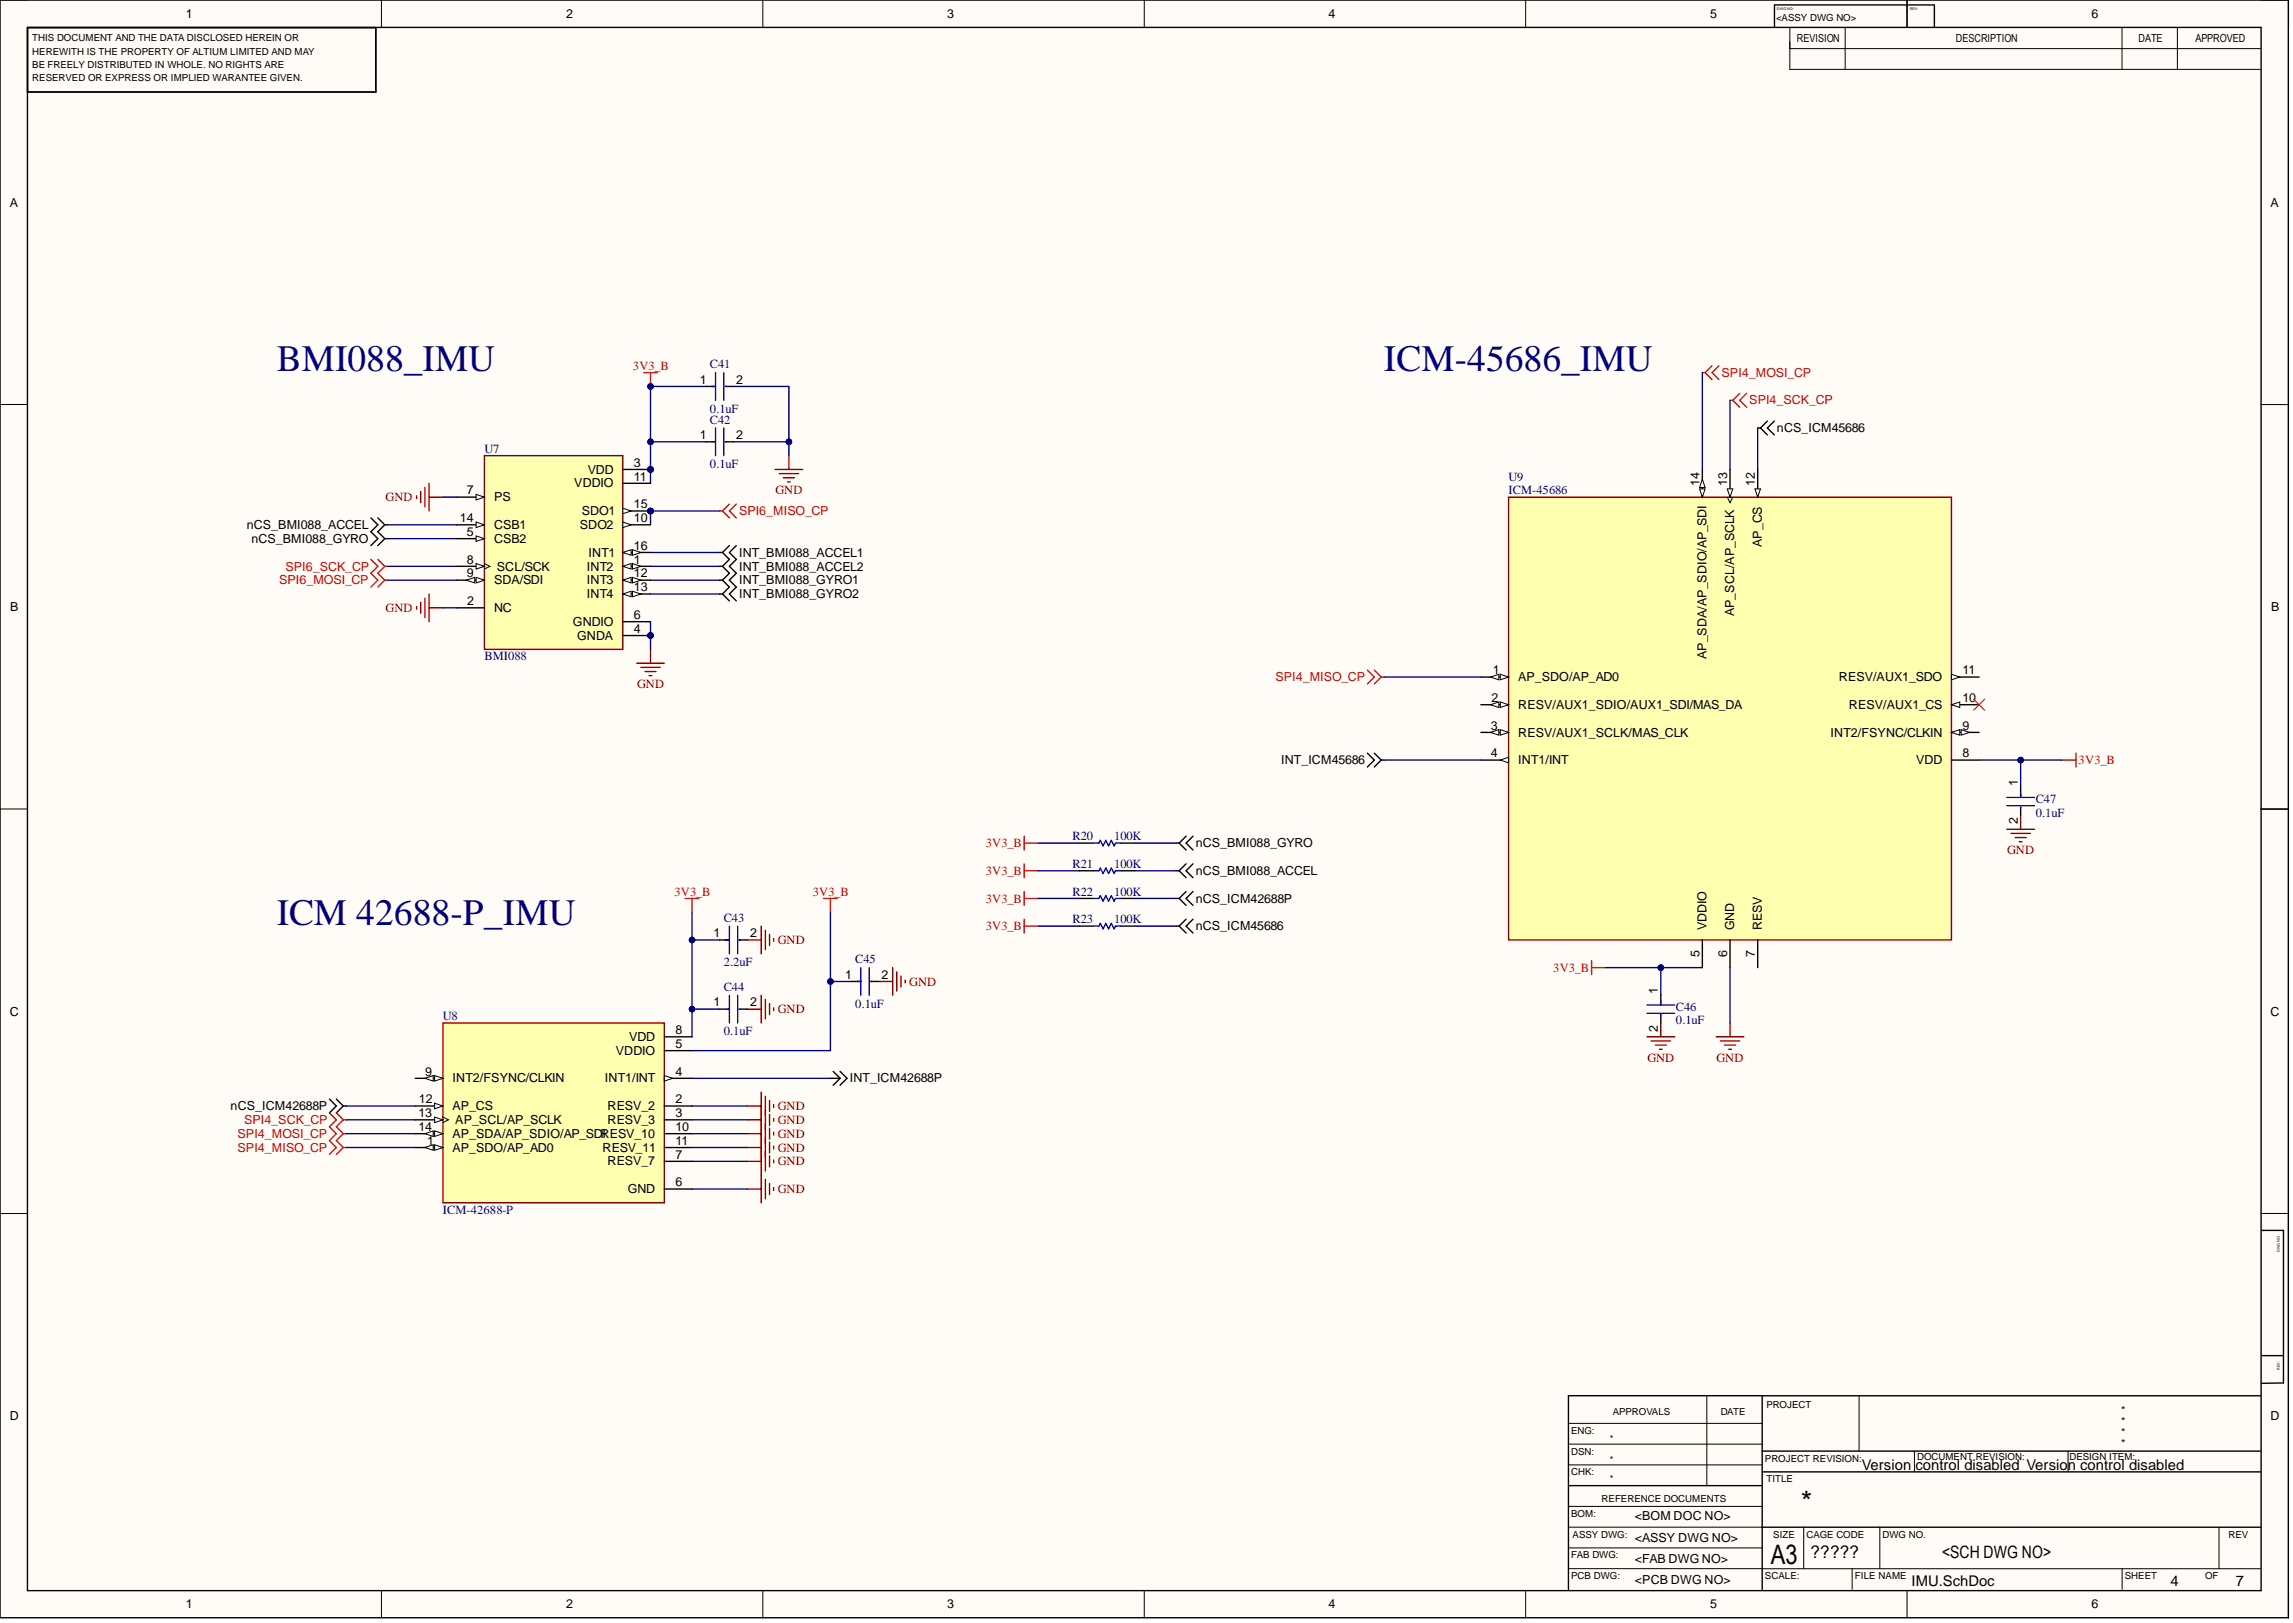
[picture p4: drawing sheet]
<svg xmlns="http://www.w3.org/2000/svg" width="420mm" height="297mm" viewBox="0 0 420 297" stroke-linecap="round" stroke-linejoin="round" font-family="sans-serif">
<defs><g id="words">
<g font-size="6.8" fill="#000080">
<text x="50.7" y="67.9">BMI088_IMU</text>
<text x="253.4" y="67.9">ICM-45686_IMU</text>
<text x="50.7" y="169.2">ICM 42688-P_IMU</text>
</g>
<text font-size="5.4" x="329.7" y="276.8">*</text>
<text font-size="4.9" x="324.2" y="286.2">A3</text>
<text font-size="3.2" x="331.5" y="285.1">?????</text>
<text font-size="3.1" x="355.6" y="285.1">&lt;SCH DWG NO&gt;</text>
<g font-size="2.7">
<text x="340.9" y="269">Version control disabled Version control disabled</text>
<text x="350" y="290.3">IMU.SchDoc</text>
<text x="397.4" y="290.3">4</text>
<text x="409.4" y="290.3">7</text>
</g>
<g font-size="2.3">
<text x="34" y="3.3">1</text>
<text x="103.6" y="3.3">2</text>
<text x="173.4" y="3.3">3</text>
<text x="243.2" y="3.3">4</text>
<text x="313.1" y="3.3">5</text>
<text x="382.9" y="3.3">6</text>
<text x="1.8" y="37.8">A</text>
<text x="415.7" y="37.8">A</text>
<text x="128.1" y="70.2">1</text>
<text x="134.8" y="70.2">2</text>
<text x="128.1" y="80.4">1</text>
<text x="134.8" y="80.4">2</text>
<text x="325.3" y="79.1">nCS_ICM45686</text>
<text x="105.1" y="89.2">VDDIO</text>
<text x="107.6" y="86.7">VDD</text>
<text x="116" y="85.4">3</text>
<text x="116" y="88">11</text>
<text x="311.1" y="89" transform="rotate(-90 311.1 89)">14</text>
<text x="316.2" y="89" transform="rotate(-90 316.2 89)">13</text>
<text x="321.3" y="89" transform="rotate(-90 321.3 89)">12</text>
<text x="84.2" y="95.6">14</text>
<text x="85.5" y="90.5">7</text>
<text x="90.5" y="91.8">PS</text>
<text x="106.5" y="94.3">SDO1</text>
<text x="116" y="93">15</text>
<text x="116" y="95.6">10</text>
<text x="45.2" y="96.8">nCS_BMI088_ACCEL</text>
<text x="46" y="99.3">nCS_BMI088_GYRO</text>
<text x="85.5" y="98.1">5</text>
<text x="90.5" y="96.8">CSB1</text>
<text x="90.5" y="99.3">CSB2</text>
<text x="106.2" y="96.8">SDO2</text>
<text x="107.8" y="101.9">INT1</text>
<text x="116" y="100.6">16</text>
<text x="135.3" y="101.9">INT_BMI088_ACCEL1</text>
<text x="322.5" y="100.1" transform="rotate(-90 322.5 100.1)">AP_CS</text>
<text x="85.5" y="103.1">8</text>
<text x="85.5" y="105.7">9</text>
<text x="90.5" y="106.9">SDA/SDI</text>
<text x="91" y="104.4">SCL/SCK</text>
<text x="107.4" y="104.4">INT2</text>
<text x="107.4" y="106.9">INT3</text>
<text x="116" y="103.1">1</text>
<text x="116" y="105.7">12</text>
<text x="135.3" y="104.4">INT_BMI088_ACCEL2</text>
<text x="135.3" y="106.9">INT_BMI088_GYRO1</text>
<text x="1.9" y="111.8">B</text>
<text x="85.6" y="110.7">2</text>
<text x="90.5" y="112">NC</text>
<text x="107.4" y="109.5">INT4</text>
<text x="116" y="108.2">13</text>
<text x="116" y="113.3">6</text>
<text x="135.3" y="109.5">INT_BMI088_GYRO2</text>
<text x="317.5" y="112.8" transform="rotate(-90 317.5 112.8)">AP_SCL/AP_SCLK</text>
<text x="415.8" y="111.8">B</text>
<text x="104.9" y="114.5">GNDIO</text>
<text x="105.7" y="117.1">GNDA</text>
<text x="116" y="115.8">4</text>
<text x="273.3" y="123.4">1</text>
<text x="277.9" y="124.7">AP_SDO/AP_AD0</text>
<text x="312.4" y="120.6" transform="rotate(-90 312.4 120.6)">AP_SDA/AP_SDIO/AP_SDI</text>
<text x="336.6" y="124.7">RESV/AUX1_SDO</text>
<text x="359.3" y="123.4">11</text>
<text x="273" y="128.5">2</text>
<text x="277.9" y="129.7">RESV/AUX1_SDIO/AUX1_SDI/MAS_DA</text>
<text x="338.5" y="129.7">RESV/AUX1_CS</text>
<text x="359.3" y="128.5">10</text>
<text x="273" y="133.5">3</text>
<text x="277.9" y="134.8">RESV/AUX1_SCLK/MAS_CLK</text>
<text x="335.1" y="134.8">INT2/FSYNC/CLKIN</text>
<text x="359.3" y="133.5">9</text>
<text x="234.5" y="139.9">INT_ICM45686</text>
<text x="273" y="138.6">4</text>
<text x="277.9" y="139.9">INT1/INT</text>
<text x="350.8" y="139.9">VDD</text>
<text x="359.3" y="138.6">8</text>
<text x="369.4" y="143.9" transform="rotate(-90 369.4 143.9)">1</text>
<text x="218.9" y="155.1">nCS_BMI088_GYRO</text>
<text x="369.4" y="150.8" transform="rotate(-90 369.4 150.8)">2</text>
<text x="218.9" y="160.1">nCS_BMI088_ACCEL</text>
<text x="218.9" y="165.2">nCS_ICM42688P</text>
<text x="130.7" y="171.5">1</text>
<text x="137.3" y="171.5">2</text>
<text x="218.9" y="170.3">nCS_ICM45686</text>
<text x="312.4" y="170.3" transform="rotate(-90 312.4 170.3)">VDDIO</text>
<text x="317.5" y="170.3" transform="rotate(-90 317.5 170.3)">GND</text>
<text x="322.5" y="170.3" transform="rotate(-90 322.5 170.3)">RESV</text>
<text x="154.7" y="179.1">1</text>
<text x="161.4" y="179.1">2</text>
<text x="311.1" y="175.2" transform="rotate(-90 311.1 175.2)">5</text>
<text x="316.2" y="175.2" transform="rotate(-90 316.2 175.2)">6</text>
<text x="321.3" y="175.2" transform="rotate(-90 321.3 175.2)">7</text>
<text x="1.8" y="185.9">C</text>
<text x="130.7" y="184.2">1</text>
<text x="137.3" y="184.2">2</text>
<text x="303.5" y="181.9" transform="rotate(-90 303.5 181.9)">1</text>
<text x="415.7" y="185.9">C</text>
<text x="115.2" y="190.5">VDD</text>
<text x="123.6" y="189.2">8</text>
<text x="123.6" y="191.8">5</text>
<text x="303.5" y="188.8" transform="rotate(-90 303.5 188.8)">2</text>
<text x="77.9" y="196.8">9</text>
<text x="112.8" y="193">VDDIO</text>
<text x="123.6" y="196.8">4</text>
<text x="42.2" y="203.2">nCS_ICM42688P</text>
<text x="76.7" y="201.9">12</text>
<text x="82.9" y="198.1">INT2/FSYNC/CLKIN</text>
<text x="82.9" y="203.2">AP_CS</text>
<text x="110.7" y="198.1">INT1/INT</text>
<text x="111.2" y="203.2">RESV_2</text>
<text x="123.6" y="201.9">2</text>
<text x="155.6" y="198.1">INT_ICM42688P</text>
<text x="76.6" y="204.4">13</text>
<text x="76.6" y="207">14</text>
<text x="78.2" y="209.5">1</text>
<text x="82.9" y="208.2">AP_SDA/AP_SDIO/AP_SDRESV_10</text>
<text x="83.4" y="205.7">AP_SCL/AP_SCLK</text>
<text x="110.3" y="208.2">I</text>
<text x="111.2" y="205.7">RESV_3</text>
<text x="123.6" y="204.4">3</text>
<text x="123.6" y="207">10</text>
<text x="123.6" y="209.5">11</text>
<text x="82.9" y="210.8">AP_SDO/AP_AD0</text>
<text x="110.3" y="210.8">RESV_11</text>
<text x="111.2" y="213.3">RESV_7</text>
<text x="123.6" y="212">7</text>
<text x="114.9" y="218.4">GND</text>
<text x="123.6" y="217.1">6</text>
<text x="1.8" y="259.9">D</text>
<text x="415.7" y="259.9">D</text>
<text x="299.3" y="278.2">&lt;BOM DOC NO&gt;</text>
<text x="299.3" y="286.1">&lt;FAB DWG NO&gt;</text>
<text x="299.3" y="282.3">&lt;ASSY DWG NO&gt;</text>
<text x="299.3" y="289.9">&lt;PCB DWG NO&gt;</text>
<text x="34" y="294.3">1</text>
<text x="103.6" y="294.3">2</text>
<text x="173.4" y="294.3">3</text>
<text x="243.2" y="294.3">4</text>
<text x="313.1" y="294.3">5</text>
<text x="382.9" y="294.3">6</text>
</g>
<g font-size="2.3" fill="#f00">
<text x="115.9" y="67.7">3V3_B</text>
<text x="315.2" y="69">SPI4_MOSI_CP</text>
<text x="320.3" y="74">SPI4_SCK_CP</text>
<text x="135.3" y="94.3">SPI6_MISO_CP</text>
<text x="51.1" y="106.9">SPI6_MOSI_CP</text>
<text x="52.3" y="104.4">SPI6_SCK_CP</text>
<text x="233.5" y="124.7">SPI4_MISO_CP</text>
<text x="380.6" y="139.9">3V3_B</text>
<text x="180.5" y="155.1">3V3_B</text>
<text x="180.5" y="160.1">3V3_B</text>
<text x="123.5" y="163.9">3V3_B</text>
<text x="148.8" y="163.9">3V3_B</text>
<text x="180.5" y="165.2">3V3_B</text>
<text x="180.5" y="170.3">3V3_B</text>
<text x="284.4" y="177.9">3V3_B</text>
<text x="43.5" y="208.2">SPI4_MOSI_CP</text>
<text x="44.7" y="205.7">SPI4_SCK_CP</text>
<text x="43.5" y="210.8">SPI4_MISO_CP</text>
</g>
<g font-size="2.3" fill="#000080">
<text x="130" y="67.4">C41</text>
<text x="130" y="75.5">0.1uF</text>
<text x="130" y="77.6">C42</text>
<text x="88.7" y="82.9">U7</text>
<text x="130" y="85.7">0.1uF</text>
<text x="276.2" y="88">U9</text>
<text x="276.2" y="90.5">ICM-45686</text>
<text x="88.7" y="120.9">BMI088</text>
<text x="372.7" y="147">C47</text>
<text x="372.7" y="149.5">0.1uF</text>
<text x="196.4" y="153.8">R20</text>
<text x="204" y="153.8">100K</text>
<text x="196.4" y="158.9">R21</text>
<text x="204" y="158.9">100K</text>
<text x="196.4" y="163.9">R22</text>
<text x="204" y="163.9">100K</text>
<text x="132.5" y="168.7">C43</text>
<text x="196.4" y="169">R23</text>
<text x="204" y="169">100K</text>
<text x="132.5" y="176.8">2.2uF</text>
<text x="156.6" y="176.3">C45</text>
<text x="132.5" y="181.4">C44</text>
<text x="156.6" y="184.4">0.1uF</text>
<text x="306.8" y="184.9">C46</text>
<text x="81.1" y="186.7">U8</text>
<text x="132.5" y="189.5">0.1uF</text>
<text x="306.8" y="187.5">0.1uF</text>
<text x="81.1" y="222.2">ICM-42688-P</text>
</g>
<g font-size="2.3" fill="#800000">
<text x="70.6" y="91.8">GND</text>
<text x="142" y="90.5">GND</text>
<text x="70.6" y="112">GND</text>
<text x="116.6" y="125.9">GND</text>
<text x="367.5" y="156.3">GND</text>
<text x="142.4" y="172.8">GND</text>
<text x="142.4" y="185.5">GND</text>
<text x="166.5" y="180.4">GND</text>
<text x="301.6" y="194.3">GND</text>
<text x="314.3" y="194.3">GND</text>
<text x="142.4" y="203.2">GND</text>
<text x="142.4" y="208.2">GND</text>
<text x="142.4" y="205.7">GND</text>
<text x="142.4" y="213.3">GND</text>
<text x="142.4" y="210.8">GND</text>
<text x="142.4" y="218.4">GND</text>
</g>
<g font-size="2">
<text x="329" y="7.7">REVISION</text>
<text x="358.1" y="7.7">DESCRIPTION</text>
<text x="391.5" y="7.7">DATE</text>
<text x="401.9" y="7.7">APPROVED</text>
<text x="388.3" y="262.8">*</text>
<text x="388.3" y="258.8">*</text>
<text x="388.3" y="260.8">*</text>
<text x="388.3" y="264.8">*</text>
</g>
<g font-size="1.8">
<text x="325.2" y="3.8">&lt;ASSY DWG NO&gt;</text>
<text x="5.9" y="7.6">THIS DOCUMENT AND THE DATA DISCLOSED HEREIN OR</text>
<text x="5.9" y="10">HEREWITH IS THE PROPERTY OF ALTIUM LIMITED AND MAY</text>
<text x="5.9" y="12.5">BE FREELY DISTRIBUTED IN WHOLE. NO RIGHTS ARE</text>
<text x="5.9" y="14.9">RESERVED OR EXPRESS OR IMPLIED WARANTEE GIVEN.</text>
<text x="323.4" y="257.6">PROJECT</text>
<text x="287.7" y="262.4">ENG:</text>
<text x="294.8" y="264">*</text>
<text x="295.3" y="258.9">APPROVALS</text>
<text x="315" y="258.9">DATE</text>
<text x="287.7" y="266.2">DSN:</text>
<text x="294.8" y="267.8">*</text>
<text x="323.1" y="267.5">PROJECT REVISION:</text>
<text x="351" y="267.2">DOCUMENT REVISION:</text>
<text x="378.9" y="267.2">DESIGN ITEM:</text>
<text x="287.7" y="270">CHK:</text>
<text x="293.2" y="274.8">REFERENCE DOCUMENTS</text>
<text x="294.8" y="271.3">*</text>
<text x="323.4" y="271.3">TITLE</text>
<text x="287.7" y="277.6">BOM:</text>
<text x="287.9" y="281.4">ASSY DWG:</text>
<text x="324.7" y="281.4">SIZE</text>
<text x="330.7" y="281.4">CAGE CODE</text>
<text x="344.7" y="281.4">DWG NO.</text>
<text x="408" y="281.4">REV</text>
<text x="287.7" y="285.2">FAB DWG:</text>
<text x="287.7" y="289">PCB DWG:</text>
<text x="323.1" y="289">SCALE:</text>
<text x="339.6" y="289">FILE NAME</text>
<text x="389" y="289">SHEET</text>
<text x="403.7" y="289">OF</text>
</g>
<g font-size=".7">
<text x="325.3" y="1.8">DWG NO:</text>
<text x="349.7" y="1.8">REV:</text>
<text x="417.4" y="229.1" transform="rotate(-90 417.4 229.1)">DWG NO:</text>
<text x="417.4" y="250.7" transform="rotate(-90 417.4 250.7)">REV:</text>
</g>
</g></defs>
<g fill="#fffcf8">
<path d="M0 0h419v296.1h-419z" fill-rule="evenodd"/>
<path d="M5.1 5.1h408.8v286h-408.8z" fill-rule="evenodd"/>
</g>
<g fill="none" stroke="#000" stroke-width=".18">
<path d="M0 0h5.1M69.8 0v5.1M139.7 0v5.1M209.5 0v5.1M279.3 0v5.1M327.7 5.1v7.6M327.7 8.9h86.1M327.7 12.7h86.1M337.8 5.1v7.6M349.1 0v5.1M388.5 5.1v7.6M398.6 5.1v7.6"/>
<path d="M413.9 0h5.1v5.1M0 74h5.1M413.9 74h5.1M0 148.1h5.1M413.9 148.1h5.1M0 222.1h5.1M413.9 222.1h5.1M312.5 255.4v16.5M340.4 255.4v10.2M287.2 264.3h35.4M287.2 260.5h35.4M287.2 268.1h35.4"/>
<path d="M287.2 279.5h35.4M287.2 275.7h35.4M330.2 279.5v7.6M344.2 279.5v7.6M350.5 265.6v3.8M378.6 265.6v3.8M406.3 279.5v7.6M69.8 291.1v5M139.7 291.1v5M209.5 291.1v5M279.3 291.1v5M287.2 287.1h126.7"/>
<path d="M287.2 283.3h35.4M339.1 287.1v3.8M349.1 291.1v5M388.5 287.1v3.8M419 291.1v5"/>
</g>
<g fill="none" stroke="#000" stroke-width=".25">
<path d="M0 0h418.9v296.1h-418.9zM5 5h409v286.1h-409zM68.8 5.1v11.7h-63.8M324.9 .9v4M324.9 .9h29.2M349.1 0v5M354.1 1v4M414 148.1h5M414.1 225.2h4v27.9l-4.1 .1M322.6 255.4v35.5M413.9 255.5l-126.7-.1v35.5M414.1 248.1h4"/>
<path d="M287.2 271.9h35.4M322.6 265.6h91.3M322.6 269.4h91.3M322.6 279.5h91.3"/>
</g>
<g fill="none" stroke="#800000" stroke-width=".25">
<path d="M76.3 90.7v.5M77 90v2M77.8 89.2v3.6M78.6 88.5v5M78.6 91h2.5M141.9 85.9h5.1M142.7 86.7h3.5M143.4 87.4h2M144.2 88.2h.5M144.4 83.4v2.5M76.3 111v.5M77 110.2v2.1"/>
<path d="M77.8 109.5v3.5M78.6 108.7v5.1M78.6 111.2h2.5M119.1 118.8v2.6M116.6 121.4h5M117.3 122.1h3.6M118.1 122.9h2M118.8 123.7h.5"/>
</g>
<path d="M117.8 68.2h2.6M119.1 68.2v2.5" fill="none" stroke="#f00" stroke-width=".25"/>
<circle cx="119.1" cy="70.7" r=".51" fill="#000080"/>
<circle cx="119.1" cy="70.7" r=".51" fill="none" stroke="#000080" stroke-width=".18"/>
<path d="M276.2 91h81.1v81h-81.1z" fill-rule="evenodd" fill="#ffffb0"/>
<path d="M276.2 91h81.1v81h-81.1z" fill="none" stroke="#800000" stroke-width=".25"/>
<path d="M311.7 85.9v5.1" fill="none" stroke="#000" stroke-width=".25"/>
<path d="M311.2 89.5h1l-.5 1.5z" fill="#f8fcff"/>
<path d="M311.2 89.5h1l-.5 1.5z" fill="none" stroke="#000" stroke-width=".18"/>
<path d="M311.7 87.7l.5 1.5h-1z" fill="#f8fcff"/>
<path d="M311.7 87.7l.5 1.5h-1z" fill="none" stroke="#000" stroke-width=".18"/>
<path d="M271.1 123.9h5.1" fill="none" stroke="#000" stroke-width=".25"/>
<path d="M274.7 123.4l1.5 .5-1.5 .5z" fill="#f8fcff"/>
<path d="M274.7 123.4l1.5 .5-1.5 .5z" fill="none" stroke="#000" stroke-width=".18"/>
<path d="M272.9 123.9l1.5-.5v1z" fill="#f8fcff"/>
<path d="M272.9 123.9l1.5-.5v1z" fill="none" stroke="#000" stroke-width=".18"/>
<path d="M271.1 129h5.1" fill="none" stroke="#000" stroke-width=".25"/>
<path d="M274.7 128.5l1.5 .5-1.5 .5z" fill="#f8fcff"/>
<path d="M274.7 128.5l1.5 .5-1.5 .5z" fill="none" stroke="#000" stroke-width=".18"/>
<path d="M272.9 129l1.5-.5v1z" fill="#f8fcff"/>
<path d="M272.9 129l1.5-.5v1z" fill="none" stroke="#000" stroke-width=".18"/>
<path d="M271.1 134h5.1" fill="none" stroke="#000" stroke-width=".25"/>
<path d="M274.7 133.5l1.5 .5-1.5 .5z" fill="#f8fcff"/>
<path d="M274.7 133.5l1.5 .5-1.5 .5z" fill="none" stroke="#000" stroke-width=".18"/>
<path d="M272.9 134l1.5-.5v1z" fill="#f8fcff"/>
<path d="M272.9 134l1.5-.5v1z" fill="none" stroke="#000" stroke-width=".18"/>
<path d="M271.1 139.1h5.1" fill="none" stroke="#000" stroke-width=".25"/>
<path d="M274.7 139.1l1.5-.5v1z" fill="#f8fcff"/>
<path d="M274.7 139.1l1.5-.5v1z" fill="none" stroke="#000" stroke-width=".18"/>
<path d="M321.8 85.9v5.1M311.7 172v5.1" fill="none" stroke="#000" stroke-width=".25"/>
<path d="M321.3 89.5h1l-.5 1.5z" fill="#f8fcff"/>
<path d="M321.3 89.5h1l-.5 1.5z" fill="none" stroke="#000" stroke-width=".18"/>
<path d="M316.7 85.9v5.1" fill="none" stroke="#000" stroke-width=".25"/>
<path d="M316.2 89.5h1l-.5 1.5z" fill="#f8fcff"/>
<path d="M316.2 89.5h1l-.5 1.5zM316.2 91l.5 1 .5-1" fill="none" stroke="#000" stroke-width=".18"/>
<path d="M357.3 123.9h5" fill="none" stroke="#000" stroke-width=".25"/>
<path d="M357.3 123.4l1.5 .5-1.5 .5z" fill="#f8fcff"/>
<path d="M357.3 123.4l1.5 .5-1.5 .5z" fill="none" stroke="#000" stroke-width=".18"/>
<path d="M357.3 129h5" fill="none" stroke="#000" stroke-width=".25"/>
<path d="M357.3 129l1.5-.5v1z" fill="#f8fcff"/>
<path d="M357.3 129l1.5-.5v1z" fill="none" stroke="#000" stroke-width=".18"/>
<path d="M357.3 134h5" fill="none" stroke="#000" stroke-width=".25"/>
<path d="M357.3 134l1.5-.5v1z" fill="#f8fcff"/>
<path d="M357.3 134l1.5-.5v1z" fill="none" stroke="#000" stroke-width=".18"/>
<path d="M359 133.5l1.6 .5-1.6 .5z" fill="#f8fcff"/>
<path d="M359 133.5l1.6 .5-1.6 .5z" fill="none" stroke="#000" stroke-width=".18"/>
<g fill="none" stroke="#000" stroke-width=".25">
<path d="M129.2 70.7h1.8M132.8 70.7h1.5M321.8 78.3h.5M322.3 78.3l1.3 1.3M323.6 77.1l-1.3 1.2M324.8 77.1l-1.2 1.2 1.2 1.3M67.9 94.8l1.3 1.3-1.3 1.2 1.3 1.3-1.3 1.2M69.2 94.8l1.2 1.3M70.4 96.1l-1.2 1.2 1.2 1.3M70.4 96.1h.5M70.4 98.6l-1.2 1.2M70.4 98.6h.5"/>
<path d="M129.2 80.9h1.8M132.8 80.9h1.5M133.5 99.8l-1.2 1.3M134.8 99.8l-1.3 1.3 1.3 1.3-1.3 1.2 1.3 1.3-1.3 1.3 1.3 1.2-1.3 1.3 1.3 1.3M131.8 101.1h.5M131.8 103.6h.5M131.8 106.2h.5M131.8 108.7h.5M132.3 101.1l1.2 1.3-1.2 1.2M132.3 103.6l1.2 1.3-1.2 1.3M132.3 106.2l1.2 1.2-1.2 1.3M132.3 108.7l1.2 1.3"/>
<path d="M250.3 137.8l1.3 1.3-1.3 1.3M251.6 137.8l1.3 1.3M252.9 139.1h.5M252.9 139.1l-1.3 1.3M357.3 139.1h5M197.6 159.4h2.6M197.6 154.3h2.6M205.2 159.4h2.6M205.2 154.3h2.6M215.4 159.4h.5M215.4 154.3h.5M215.9 159.4l1.2 1.2"/>
<path d="M215.9 154.3l1.2 1.3M217.1 158.1l-1.2 1.3M217.1 153l-1.2 1.3M218.4 158.1l-1.3 1.3 1.3 1.2M218.4 153l-1.3 1.3 1.3 1.3M369.9 144.2v1.7M369.9 147.7v1.5M131.8 172h1.7M135.3 172h1.5M155.8 179.6h1.8M159.4 179.6h1.5M197.6 169.5h2.6"/>
<path d="M197.6 164.4h2.6M205.2 169.5h2.6M205.2 164.4h2.6M215.4 169.5h.5M215.4 164.4h.5M215.9 169.5l1.2 1.3M215.9 164.4l1.2 1.3M217.1 168.2l-1.2 1.3M217.1 163.2l-1.2 1.2M218.4 168.2l-1.3 1.3 1.3 1.3M218.4 163.2l-1.3 1.2 1.3 1.3M316.7 172v5.1"/>
<path d="M321.8 172v5.1M131.8 184.7h1.7M135.3 184.7h1.5M152 197.4h1.8M152.5 196.1l1.3 1.3M153.8 197.4l-1.3 1.2M153.8 196.1l1.3 1.3-1.3 1.2M304.1 182.2v1.7M304.1 185.7v1.5M60.3 201.2l1.3 1.2-1.3 1.3M61.6 201.2l1.2 1.2M62.8 202.4l-1.2 1.3"/>
<path d="M62.8 202.4h.6"/>
</g>
<g fill="none" stroke="#800000" stroke-width=".25">
<path d="M367.4 151.8h5.1M368.2 152.5h3.5M368.9 153.3h2.1M369.7 154h.5M369.9 149.2v2.6M136.8 172h2.6M139.4 169.5v5.1M140.1 170.3v3.5M140.9 171v2M141.6 171.8v.5M160.9 179.6h2.5M163.4 177.1v5.1"/>
<path d="M164.2 177.9v3.5M165 178.6v2M165.7 179.4v.5M136.8 184.7h2.6M139.4 182.2v5M139.4 199.9v20.2M140.1 182.9v3.6M140.9 183.7v2M141.6 184.4v.5M301.5 189.8h5.1M302.3 190.5h3.5M303.1 191.3h2"/>
<path d="M303.8 192h.5M304.1 187.2v2.6M314.2 189.8h5.1M315 190.5h3.5M315.7 191.3h2M316.5 192h.5M316.7 187.2v2.6M136.8 217.6h2.6M136.8 212.5h2.6M136.8 210h2.6M136.8 207.5h2.6M136.8 202.4h2.6"/>
<path d="M136.8 205h2.6M140.1 200.6v13.7M140.1 215.8v3.6M140.9 201.4v2M140.9 203.9v2.1M140.9 206.5v2M140.9 209v2M140.9 211.5v2.1M140.9 216.6v2M141.6 202.2v.5M141.6 204.7v.5M141.6 207.2v.5"/>
<path d="M141.6 209.8v.5M141.6 212.3v.5M141.6 217.4v.5"/>
</g>
<g fill="none" stroke="#f00" stroke-width=".25">
<path d="M311.7 68.2h.5M312.2 68.2l1.2 1.3M313.4 66.9l-1.2 1.3M314.7 66.9l-1.3 1.3 1.3 1.3M316.7 73.3h.5M317.2 73.3l1.3 1.2M318.5 72l-1.3 1.3M319.8 72l-1.3 1.3 1.3 1.2M131.8 93.5h.5M132.3 93.5l1.2 1.3M133.5 92.3l-1.2 1.2M134.8 92.3l-1.3 1.2 1.3 1.3"/>
<path d="M67.9 102.4l1.3 1.2-1.3 1.3 1.3 1.3-1.3 1.2M69.2 102.4l1.2 1.2M70.4 103.6l-1.2 1.3 1.2 1.3M70.4 103.6h.5M70.4 106.2l-1.2 1.2M70.4 106.2h.5M250.3 122.6l1.3 1.3-1.3 1.3M251.6 122.6l1.3 1.3M252.9 123.9l-1.3 1.3M252.9 123.9h.5M377.5 139.1h2.6M380.1 137.8v2.6"/>
<path d="M187.5 153v2.6M187.5 158.1v2.5M187.5 154.3h2.5M187.5 159.4h2.5M125.4 164.4h2.6M126.7 164.4v2.6M150.8 164.4h2.5M152 164.4v2.6M187.5 164.4h2.5M187.5 163.2v2.5M187.5 168.2v2.6M187.5 169.5h2.5"/>
<path d="M291.4 175.8v2.6M291.4 177.1h2.5M60.3 203.7l1.3 1.3-1.3 1.2 1.3 1.3-1.3 1.2 1.3 1.3-1.3 1.3M61.6 203.7l1.2 1.3M62.8 205l-1.2 1.2 1.2 1.3M62.8 205h.6M62.8 207.5l-1.2 1.2 1.2 1.3M62.8 207.5h.6M62.8 210l-1.2 1.3M62.8 210h.6"/>
</g>
<g fill="none" stroke="#00f" stroke-width=".25">
<path d="M130.2 70.7h.8M131 68.2v5.1M131 78.3v5.1M132.5 68.2v5.1M132.5 78.3v5.1M132.8 70.7h.2M130.2 80.9h.8M132.8 80.9h.2M200.2 154.3h1l.2-.5 .5 1 .6-1 .5 1 .5-1 .5 1 .2-.5h1M200.2 159.4h1l.2-.5 .5 1 .6-1 .5 1 .5-1 .5 1 .2-.5h1M367.4 145.9h5.1M367.4 147.5h5.1"/>
<path d="M369.9 145.2v.7M369.9 147.7v.3M132.8 172h.7M133.5 169.5v5.1M135.1 169.5v5.1M135.3 172h.3M156.8 179.6h.8M157.6 177.1v5.1M159.1 177.1v5.1M159.4 179.6h.2M200.2 164.4h1l.2-.5 .5 1 .6-1 .5 1 .5-1 .5 1 .2-.5h1M200.2 169.5h1l.2-.5 .5 1 .6-1 .5 1 .5-1 .5 1 .2-.5h1"/>
<path d="M132.8 184.7h.7M133.5 182.2v5M135.1 182.2v5M135.3 184.7h.3M301.5 183.9h5.1M301.5 185.5h5.1M304.1 183.2v.7M304.1 185.7v.3"/>
</g>
<path d="M361.3 128l2.1 2M363.4 128l-2.1 2" fill="none" stroke="#f00" stroke-width=".18"/>
<path d="M81.1 187.2h40.5v32.9h-40.5z" fill-rule="evenodd" fill="#ffffb0"/>
<path d="M81.1 187.2h40.5v32.9h-40.5z" fill="none" stroke="#800000" stroke-width=".25"/>
<path d="M76 197.4h5.1" fill="none" stroke="#000" stroke-width=".25"/>
<path d="M79.6 196.8l1.5 .6-1.5 .5z" fill="#f8fcff"/>
<path d="M79.6 196.8l1.5 .6-1.5 .5z" fill="none" stroke="#000" stroke-width=".18"/>
<path d="M77.8 197.4l1.5-.6v1.1z" fill="#f8fcff"/>
<path d="M77.8 197.4l1.5-.6v1.1z" fill="none" stroke="#000" stroke-width=".18"/>
<path d="M76 202.4h5.1" fill="none" stroke="#000" stroke-width=".25"/>
<path d="M79.6 201.9l1.5 .5-1.5 .5z" fill="#f8fcff"/>
<path d="M79.6 201.9l1.5 .5-1.5 .5z" fill="none" stroke="#000" stroke-width=".18"/>
<path d="M76 205h5.1" fill="none" stroke="#000" stroke-width=".25"/>
<path d="M79.6 204.4l1.5 .6-1.5 .5z" fill="#f8fcff"/>
<path d="M79.6 204.4l1.5 .6-1.5 .5zM81.1 204.4l1 .6-1 .5" fill="none" stroke="#000" stroke-width=".18"/>
<path d="M76 207.5h5.1" fill="none" stroke="#000" stroke-width=".25"/>
<path d="M79.6 207l1.5 .5-1.5 .5z" fill="#f8fcff"/>
<path d="M79.6 207l1.5 .5-1.5 .5z" fill="none" stroke="#000" stroke-width=".18"/>
<path d="M77.8 207.5l1.5-.5v1z" fill="#f8fcff"/>
<path d="M77.8 207.5l1.5-.5v1z" fill="none" stroke="#000" stroke-width=".18"/>
<path d="M76 210h5.1" fill="none" stroke="#000" stroke-width=".25"/>
<path d="M79.6 209.5l1.5 .5-1.5 .5z" fill="#f8fcff"/>
<path d="M79.6 209.5l1.5 .5-1.5 .5z" fill="none" stroke="#000" stroke-width=".18"/>
<path d="M77.8 210l1.5-.5v1z" fill="#f8fcff"/>
<path d="M77.8 210l1.5-.5v1z" fill="none" stroke="#000" stroke-width=".18"/>
<path d="M121.6 189.8h5.1M121.6 192.3h5.1M121.6 197.4h5.1" fill="none" stroke="#000" stroke-width=".25"/>
<path d="M121.6 196.8l1.5 .6-1.5 .5z" fill="#f8fcff"/>
<path d="M121.6 196.8l1.5 .6-1.5 .5z" fill="none" stroke="#000" stroke-width=".18"/>
<path d="M121.6 202.4h5.1M121.6 205h5.1M121.6 207.5h5.1M121.6 210h5.1M121.6 212.5h5.1M121.6 217.6h5.1" fill="none" stroke="#000" stroke-width=".25"/>
<path d="M119.1 113.8v5" fill="none" stroke="#000080" stroke-width=".25"/>
<circle cx="119.1" cy="116.3" r=".51" fill="#000080"/>
<circle cx="119.1" cy="116.3" r=".51" fill="none" stroke="#000080" stroke-width=".18"/>
<path d="M119.1 85.9v2.6" fill="none" stroke="#000080" stroke-width=".25"/>
<circle cx="119.1" cy="85.9" r=".51" fill="#000080"/>
<circle cx="119.1" cy="85.9" r=".51" fill="none" stroke="#000080" stroke-width=".18"/>
<path d="M129.2 70.7h-10.1v15.2" fill="none" stroke="#000080" stroke-width=".25"/>
<circle cx="119.1" cy="85.9" r=".51" fill="#000080"/>
<circle cx="119.1" cy="85.9" r=".51" fill="none" stroke="#000080" stroke-width=".18"/>
<circle cx="119.1" cy="80.9" r=".51" fill="#000080"/>
<circle cx="119.1" cy="80.9" r=".51" fill="none" stroke="#000080" stroke-width=".18"/>
<circle cx="119.1" cy="70.7" r=".51" fill="#000080"/>
<circle cx="119.1" cy="70.7" r=".51" fill="none" stroke="#000080" stroke-width=".18"/>
<path d="M70.9 96.1h12.7M70.9 98.6h12.7M70.9 103.6h12.7M70.9 106.2h12.7M119.1 101.1h12.7M119.1 103.6h12.7M119.1 106.2h12.7M119.1 108.7h12.7M362.3 139.1h15.2" fill="none" stroke="#000080" stroke-width=".25"/>
<circle cx="369.9" cy="139.1" r=".51" fill="#000080"/>
<circle cx="369.9" cy="139.1" r=".51" fill="none" stroke="#000080" stroke-width=".18"/>
<path d="M369.9 139.1v5.1" fill="none" stroke="#000080" stroke-width=".25"/>
<circle cx="369.9" cy="139.1" r=".51" fill="#000080"/>
<circle cx="369.9" cy="139.1" r=".51" fill="none" stroke="#000080" stroke-width=".18"/>
<path d="M293.9 177.1h17.8" fill="none" stroke="#000080" stroke-width=".25"/>
<circle cx="304.1" cy="177.1" r=".51" fill="#000080"/>
<circle cx="304.1" cy="177.1" r=".51" fill="none" stroke="#000080" stroke-width=".18"/>
<path d="M304.1 177.1v5.1" fill="none" stroke="#000080" stroke-width=".25"/>
<circle cx="304.1" cy="177.1" r=".51" fill="#000080"/>
<circle cx="304.1" cy="177.1" r=".51" fill="none" stroke="#000080" stroke-width=".18"/>
<path d="M311.7 68.2v17.7M316.7 73.3v12.6M321.8 78.3v7.6M126.7 167v22.8" fill="none" stroke="#000080" stroke-width=".25"/>
<circle cx="126.7" cy="184.7" r=".51" fill="#000080"/>
<circle cx="126.7" cy="184.7" r=".51" fill="none" stroke="#000080" stroke-width=".18"/>
<circle cx="126.7" cy="172" r=".51" fill="#000080"/>
<circle cx="126.7" cy="172" r=".51" fill="none" stroke="#000080" stroke-width=".18"/>
<path d="M126.7 172h5.1" fill="none" stroke="#000080" stroke-width=".25"/>
<circle cx="126.7" cy="172" r=".51" fill="#000080"/>
<circle cx="126.7" cy="172" r=".51" fill="none" stroke="#000080" stroke-width=".18"/>
<path d="M119.1 80.9h10.1M253.4 123.9h17.7M253.4 139.1h17.7M126.7 197.4h25.3M63.4 202.4h12.6M63.4 205h12.6M63.4 207.5h12.6M63.4 210h12.6" fill="none" stroke="#000080" stroke-width=".25"/>
<circle cx="119.1" cy="80.9" r=".51" fill="#000080"/>
<circle cx="119.1" cy="80.9" r=".51" fill="none" stroke="#000080" stroke-width=".18"/>
<path d="M144.4 80.9v2.5" fill="none" stroke="#000080" stroke-width=".25"/>
<circle cx="144.4" cy="80.9" r=".51" fill="#000080"/>
<circle cx="144.4" cy="80.9" r=".51" fill="none" stroke="#000080" stroke-width=".18"/>
<path d="M134.3 70.7h10.1v10.2h-10.1" fill="none" stroke="#000080" stroke-width=".25"/>
<circle cx="144.4" cy="80.9" r=".51" fill="#000080"/>
<circle cx="144.4" cy="80.9" r=".51" fill="none" stroke="#000080" stroke-width=".18"/>
<path d="M81.1 91h2.5M81.1 111.2h2.5M152 167v25.3h-25.3M126.7 202.4h10.1M126.7 205h10.1M126.7 207.5h10.1M126.7 210h10.1M126.7 212.5h10.1M126.7 217.6h10.1" fill="none" stroke="#000080" stroke-width=".25"/>
<circle cx="152" cy="179.6" r=".51" fill="#000080"/>
<circle cx="152" cy="179.6" r=".51" fill="none" stroke="#000080" stroke-width=".18"/>
<path d="M152 179.6h3.8" fill="none" stroke="#000080" stroke-width=".25"/>
<circle cx="152" cy="179.6" r=".51" fill="#000080"/>
<circle cx="152" cy="179.6" r=".51" fill="none" stroke="#000080" stroke-width=".18"/>
<path d="M126.7 184.7h5.1" fill="none" stroke="#000080" stroke-width=".25"/>
<circle cx="126.7" cy="184.7" r=".51" fill="#000080"/>
<circle cx="126.7" cy="184.7" r=".51" fill="none" stroke="#000080" stroke-width=".18"/>
<path d="M119.1 93.5h12.7M316.7 177.1v10.1" fill="none" stroke="#000080" stroke-width=".25"/>
<circle cx="119.1" cy="93.5" r=".51" fill="#000080"/>
<circle cx="119.1" cy="93.5" r=".51" fill="none" stroke="#000080" stroke-width=".18"/>
<path d="M119.1 93.5v2.6" fill="none" stroke="#000080" stroke-width=".25"/>
<circle cx="119.1" cy="93.5" r=".51" fill="#000080"/>
<circle cx="119.1" cy="93.5" r=".51" fill="none" stroke="#000080" stroke-width=".18"/>
<path d="M190 154.3h7.6M190 159.4h7.6M207.8 154.3h7.6M207.8 159.4h7.6M190 164.4h7.6M190 169.5h7.6M207.8 164.4h7.6M207.8 169.5h7.6" fill="none" stroke="#000080" stroke-width=".25"/>
<circle cx="119.1" cy="85.9" r=".51" fill="#000080"/>
<circle cx="119.1" cy="85.9" r=".51" fill="none" stroke="#000080" stroke-width=".18"/>
<circle cx="119.1" cy="93.5" r=".51" fill="#000080"/>
<circle cx="119.1" cy="93.5" r=".51" fill="none" stroke="#000080" stroke-width=".18"/>
<circle cx="119.1" cy="116.3" r=".51" fill="#000080"/>
<circle cx="119.1" cy="116.3" r=".51" fill="none" stroke="#000080" stroke-width=".18"/>
<path d="M88.7 83.4h25.3v35.4h-25.3z" fill-rule="evenodd" fill="#ffffb0"/>
<path d="M88.7 83.4h25.3v35.4h-25.3z" fill="none" stroke="#800000" stroke-width=".25"/>
<path d="M83.6 91h5.1" fill="none" stroke="#000" stroke-width=".25"/>
<path d="M87.2 90.5l1.5 .5-1.5 .5z" fill="#f8fcff"/>
<path d="M87.2 90.5l1.5 .5-1.5 .5z" fill="none" stroke="#000" stroke-width=".18"/>
<path d="M83.6 96.1h5.1" fill="none" stroke="#000" stroke-width=".25"/>
<path d="M87.2 95.5l1.5 .6-1.5 .5z" fill="#f8fcff"/>
<path d="M87.2 95.5l1.5 .6-1.5 .5z" fill="none" stroke="#000" stroke-width=".18"/>
<path d="M83.6 98.6h5.1" fill="none" stroke="#000" stroke-width=".25"/>
<path d="M87.2 98.1l1.5 .5-1.5 .5z" fill="#f8fcff"/>
<path d="M87.2 98.1l1.5 .5-1.5 .5z" fill="none" stroke="#000" stroke-width=".18"/>
<path d="M83.6 103.6h5.1" fill="none" stroke="#000" stroke-width=".25"/>
<path d="M87.2 103.1l1.5 .5-1.5 .6z" fill="#f8fcff"/>
<path d="M87.2 103.1l1.5 .5-1.5 .6zM88.7 103.1l1 .5-1 .6" fill="none" stroke="#000" stroke-width=".18"/>
<path d="M83.6 106.2h5.1" fill="none" stroke="#000" stroke-width=".25"/>
<path d="M87.2 105.7l1.5 .5-1.5 .5z" fill="#f8fcff"/>
<path d="M87.2 105.7l1.5 .5-1.5 .5z" fill="none" stroke="#000" stroke-width=".18"/>
<path d="M85.4 106.2l1.5-.5v1z" fill="#f8fcff"/>
<path d="M85.4 106.2l1.5-.5v1z" fill="none" stroke="#000" stroke-width=".18"/>
<path d="M114 85.9h5.1M83.6 111.2h5.1" fill="none" stroke="#000" stroke-width=".25"/>
<circle cx="119.1" cy="85.9" r=".51" fill="#000080"/>
<circle cx="119.1" cy="85.9" r=".51" fill="none" stroke="#000080" stroke-width=".18"/>
<path d="M114 88.5h5.1M114 93.5h5.1" fill="none" stroke="#000" stroke-width=".25"/>
<path d="M114 93l1.5 .5-1.5 .5z" fill="#f8fcff"/>
<path d="M114 93l1.5 .5-1.5 .5z" fill="none" stroke="#000" stroke-width=".18"/>
<circle cx="119.1" cy="93.5" r=".51" fill="#000080"/>
<circle cx="119.1" cy="93.5" r=".51" fill="none" stroke="#000080" stroke-width=".18"/>
<path d="M114 96.1h5.1" fill="none" stroke="#000" stroke-width=".25"/>
<path d="M114 95.5l1.5 .6-1.5 .5z" fill="#f8fcff"/>
<path d="M114 95.5l1.5 .6-1.5 .5z" fill="none" stroke="#000" stroke-width=".18"/>
<path d="M114 101.1h5.1" fill="none" stroke="#000" stroke-width=".25"/>
<path d="M114 101.1l1.5-.5v1z" fill="#f8fcff"/>
<path d="M114 101.1l1.5-.5v1z" fill="none" stroke="#000" stroke-width=".18"/>
<path d="M115.8 100.6l1.5 .5-1.5 .5z" fill="#f8fcff"/>
<path d="M115.8 100.6l1.5 .5-1.5 .5z" fill="none" stroke="#000" stroke-width=".18"/>
<path d="M114 103.6h5.1" fill="none" stroke="#000" stroke-width=".25"/>
<path d="M114 103.6l1.5-.5v1.1z" fill="#f8fcff"/>
<path d="M114 103.6l1.5-.5v1.1z" fill="none" stroke="#000" stroke-width=".18"/>
<path d="M115.8 103.1l1.5 .5-1.5 .6z" fill="#f8fcff"/>
<path d="M115.8 103.1l1.5 .5-1.5 .6z" fill="none" stroke="#000" stroke-width=".18"/>
<path d="M114 106.2h5.1" fill="none" stroke="#000" stroke-width=".25"/>
<path d="M114 106.2l1.5-.5v1z" fill="#f8fcff"/>
<path d="M114 106.2l1.5-.5v1z" fill="none" stroke="#000" stroke-width=".18"/>
<path d="M115.8 105.7l1.5 .5-1.5 .5z" fill="#f8fcff"/>
<path d="M115.8 105.7l1.5 .5-1.5 .5z" fill="none" stroke="#000" stroke-width=".18"/>
<path d="M114 108.7h5.1" fill="none" stroke="#000" stroke-width=".25"/>
<path d="M114 108.7l1.5-.5v1z" fill="#f8fcff"/>
<path d="M114 108.7l1.5-.5v1z" fill="none" stroke="#000" stroke-width=".18"/>
<path d="M115.8 108.2l1.5 .5-1.5 .5z" fill="#f8fcff"/>
<path d="M115.8 108.2l1.5 .5-1.5 .5z" fill="none" stroke="#000" stroke-width=".18"/>
<path d="M114 113.8h5.1M114 116.3h5.1" fill="none" stroke="#000" stroke-width=".25"/>
<circle cx="119.1" cy="116.3" r=".51" fill="#000080"/>
<circle cx="119.1" cy="116.3" r=".51" fill="none" stroke="#000080" stroke-width=".18"/>
<use href="#words"/>
</svg>
